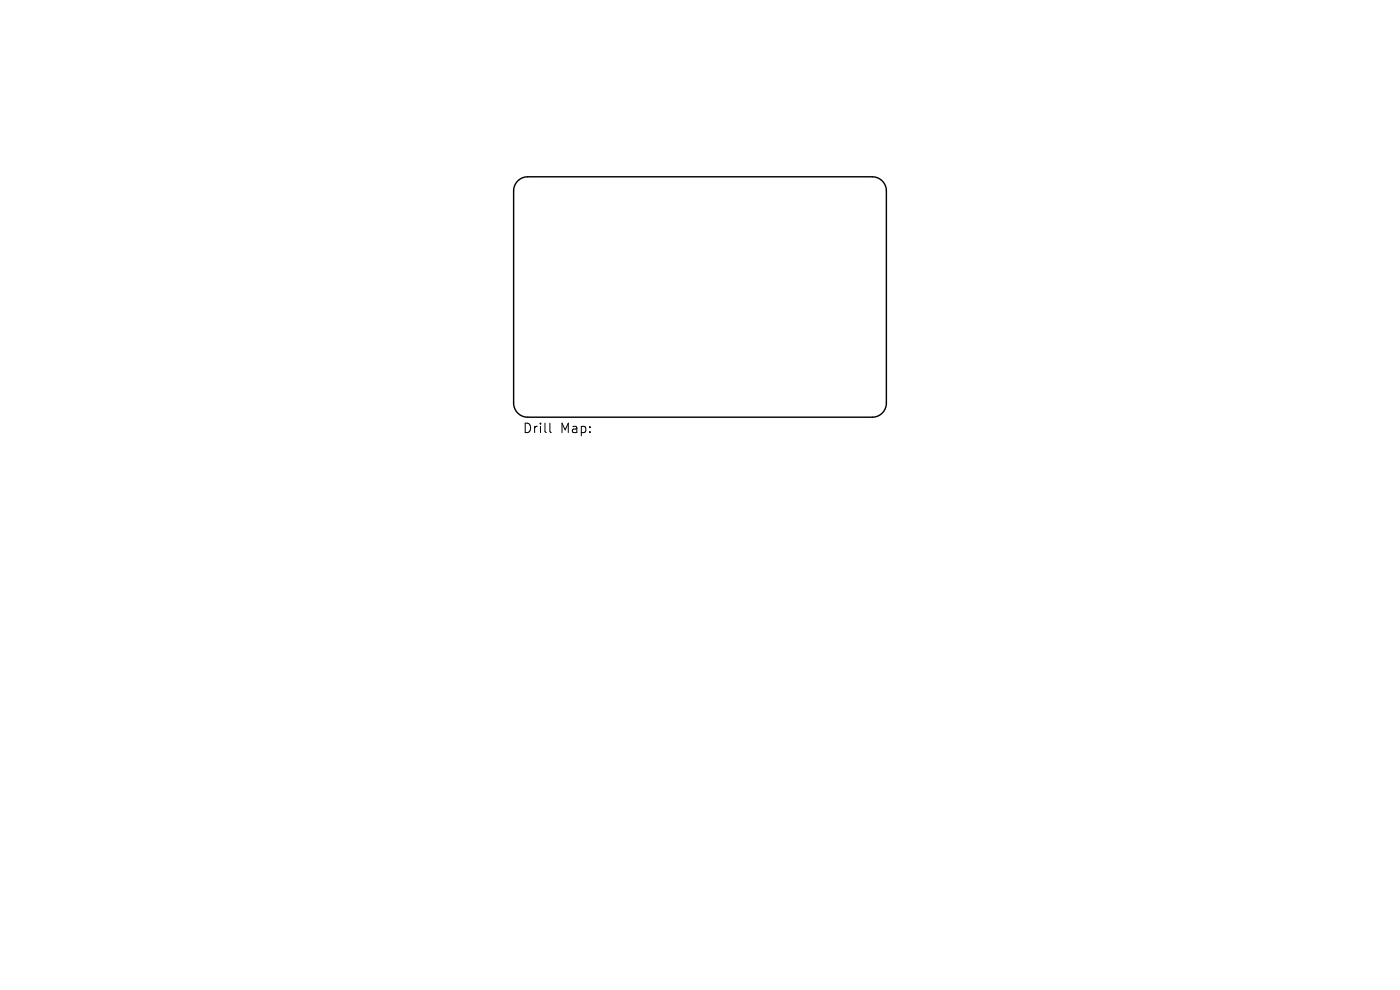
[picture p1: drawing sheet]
<svg xmlns="http://www.w3.org/2000/svg" width="297mm" height="210mm" viewBox="0 0 297 210" stroke-linecap="round" stroke-linejoin="round" font-family="sans-serif">
<defs><g id="words">
<g font-size="2.8">
<text x="110.8" y="92.2">Drill</text>
<text x="118.8" y="92.2">Map:</text>
</g>
</g></defs>
<path d="M109.8 38.4a3 3 0 0 1 2.2-.9h73a3 3 0 0 1 3 3v45a3 3 0 0 1-3 3h-73a3 3 0 0 1-3-3v-45a3 3 0 0 1 .8-2.1z" fill="none" stroke="#000" stroke-width=".3"/>
<path d="M116.7 89.8v1.7l.2 .3" fill="none" stroke="#000" stroke-width=".21"/>
<use href="#words"/>
</svg>
